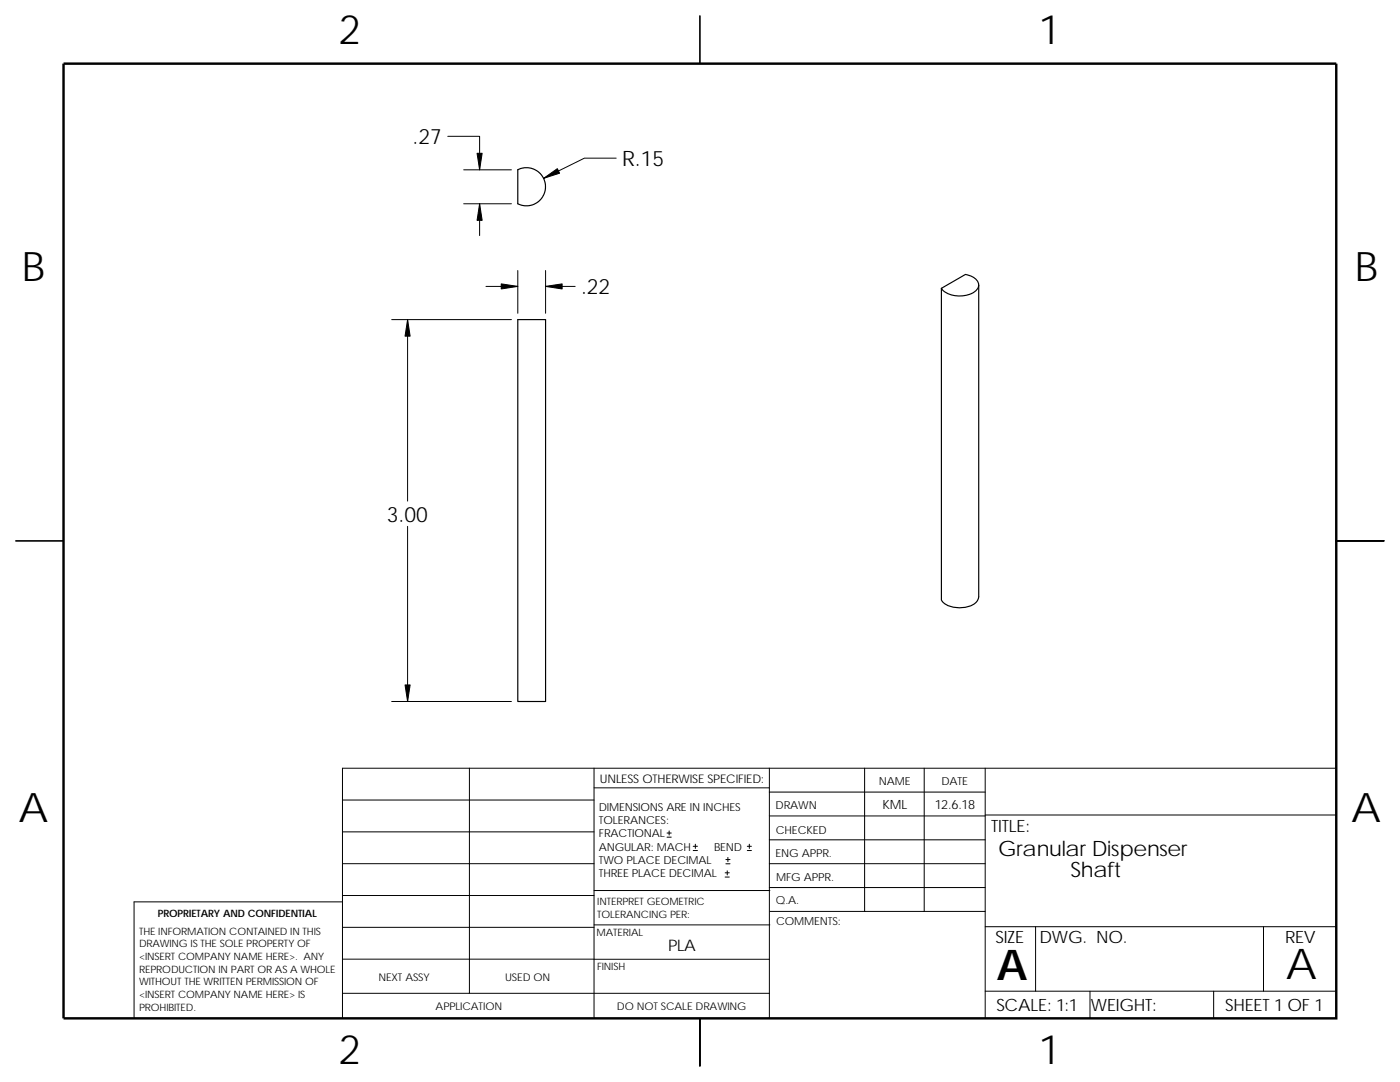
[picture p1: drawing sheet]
<svg xmlns="http://www.w3.org/2000/svg" width="279mm" height="216mm" viewBox="0 0 279 216" stroke-linecap="round" stroke-linejoin="round" font-family="sans-serif">
<defs><g id="words">
<g font-size="8.5">
<text x="198.9" y="195.5">A</text>
<text x="256.6" y="195.3">A</text>
</g>
<g font-size="8.1">
<text x="67.6" y="8.8">2</text>
<text x="207.3" y="8.8">1</text>
<text x="4.4" y="56.1">B</text>
<text x="270.4" y="56.1">B</text>
<text x="3.7" y="164.1">A</text>
<text x="269.7" y="164.1">A</text>
<text x="67.6" y="212.3">2</text>
<text x="207.3" y="212.3">1</text>
</g>
<g font-size="4.2">
<text x="82.3" y="28.8">.27</text>
<text x="124.1" y="33.1">R.15</text>
<text x="116" y="58.7">.22</text>
<text x="77.2" y="104.1">3.00</text>
<text x="199.2" y="170.8">Granular Dispenser</text>
<text x="213.7" y="175">Shaft</text>
</g>
<g font-size="3.4">
<text x="197.8" y="166">TITLE:</text>
<text x="198.7" y="188.1">SIZE</text>
<text x="207.5" y="188.1">DWG. NO.</text>
<text x="256.5" y="188.2">REV</text>
<text x="198.8" y="201.7">SCALE: 1:1</text>
<text x="217.7" y="201.7">WEIGHT:</text>
<text x="244.5" y="201.7">SHEET 1 OF 1</text>
</g>
<text font-size="3.2" x="133.3" y="189.8">PLA</text>
<g font-size="2.5">
<text x="176.1" y="161.4">KML</text>
<text x="186.5" y="161.5">12.6.18</text>
</g>
<text font-size="2.4" x="119.7" y="156.2">UNLESS OTHERWISE SPECIFIED:</text>
<g font-size="2.2">
<text x="119.5" y="161.8">DIMENSIONS ARE IN INCHES</text>
<text x="154.8" y="161.5">DRAWN</text>
<text x="175.4" y="156.7">NAME</text>
<text x="187.9" y="156.7">DATE</text>
<text x="119.5" y="164.4">TOLERANCES:</text>
<text x="119.5" y="167.1">FRACTIONAL</text>
<text x="154.8" y="166.3">CHECKED</text>
<text x="119.5" y="172.4">TWO PLACE DECIMAL</text>
<text x="119.5" y="169.7">ANGULAR: MACH</text>
<text x="142.5" y="169.7">BEND</text>
<text x="154.8" y="171">ENG APPR.</text>
<text x="119.5" y="175">THREE PLACE DECIMAL</text>
<text x="154.9" y="175.7">MFG APPR.</text>
<text x="154.9" y="180.4">Q.A.</text>
<text x="154.9" y="184.7">COMMENTS:</text>
</g>
<g font-size="2.1">
<text x="75.5" y="195.7">NEXT ASSY</text>
<text x="100.8" y="195.7">USED ON</text>
<text x="86.9" y="201.6">APPLICATION</text>
<text x="123.1" y="201.6">DO NOT SCALE DRAWING</text>
</g>
<g font-size="2">
<text x="31.5" y="182.9">PROPRIETARY AND CONFIDENTIAL</text>
<text x="119.2" y="183.1">TOLERANCING PER:</text>
<text x="119.2" y="180.6">INTERPRET GEOMETRIC</text>
<text x="27.7" y="186.5">THE INFORMATION CONTAINED IN THIS</text>
<text x="27.7" y="189.1">DRAWING IS THE SOLE PROPERTY OF</text>
<text x="27.7" y="191.6">&lt;INSERT COMPANY NAME HERE&gt;. ANY</text>
<text x="119.1" y="186.7">MATERIAL</text>
<text x="27.7" y="194.1">REPRODUCTION IN PART OR AS A WHOLE</text>
<text x="27.7" y="196.6">WITHOUT THE WRITTEN PERMISSION OF</text>
<text x="119.1" y="193.5">FINISH</text>
<text x="27.7" y="199.2">&lt;INSERT COMPANY NAME HERE&gt; IS</text>
<text x="27.7" y="201.7">PROHIBITED.</text>
</g>
</g></defs>
<g fill="none" stroke="#000" stroke-width=".2">
<path d="M89.4 27.2h6.3v6.7M92.5 33.9h9.6M123 31.6h-6.4l-8.1 4M92.5 40.7h9.6M95.7 40.7v6.3M97 57.1h6.3M103.3 54v8.5M108.9 54v8.5M108.9 57.1h5.9M78.2 63.8h23.9M81.3 63.8v36.2M81.3 105v35"/>
<path d="M78.2 140h23.9M68.3 159.6h50.3M93.7 153.3v44.9M118.6 153.3v49.9M118.6 157.2h34.9M153.5 158.1h43.1M153.5 153.3v49.9M172.6 153.3v28.6M184.4 153.3v28.6M196.6 153.3v49.9M266.7 153.3h-198.4v49.9M68.3 172.3h50.3"/>
<path d="M68.3 180h-41.5v23.2M68.3 178.7h50.3M68.3 166h50.3M118.6 177.7h35M133.1 167h.9M133.1 166.2h.9M133.5 165.8v.8M138.3 169.7h.9M138.3 168.9h.9M138.8 168.4v.9M144.7 175h.8M144.7 174.2h.8"/>
<path d="M144.9 172.4h.8M144.9 171.5h.8M145.1 173.8v.8M145.3 171.1v.8M149.1 169.7h.9M149.1 168.9h.9M149.5 168.4v.9M153.5 167.6h43.1M153.5 162.8h43.1M153.5 172.3h43.1M153.5 177.1h43.1M196.6 162.6h70.1"/>
<path d="M68.3 191.4h85.2M68.3 185h50.3M68.3 198.2h85.2M118.6 184.6h35M153.6 181.9h43M196.6 184.9h70.1M196.6 197.8h70.1M206.7 184.9v12.9M217.5 197.8v5.4M242.2 197.8v5.4M252.2 184.9v12.9"/>
</g>
<path d="M139.7 3.2v9.5M103.3 33.9a3.8 3.8 0 0 1 3.3-.1l.9 .5 .9 1.1 .4 1.3v1.1l-.3 1.2-.8 1.1-1 .6-1.3 .4-1.1-.1-1-.3zM195.3 56.9v62.2a2.41 2.41 0 0 1-2.3 2 5.3 5.3 0 0 1-5-1.1l-.1-.3v-62.2l4.8-2.7 .4 .1a2.63 2.63 0 0 1 2.2 1.9 2.86 2.86 0 0 1-2.8 2.2 4.7 4.7 0 0 1-4.6-1.5M103.3 63.8h5.6v76.2h-5.6zM3.2 107.9h9.5M266.7 107.9h9.5h-9.5M139.7 203.2v9.5v-9.5" fill="none" stroke="#000" stroke-width=".23"/>
<path d="M12.7 12.7h254v190.5h-254z" fill="none" stroke="#000" stroke-width=".49"/>
<g fill="#000" stroke="#000" stroke-width=".2">
<path d="M95.2 30.6h1l-.5 3.3z" fill-rule="evenodd"/>
<path d="M108.5 35.6l2.7-1.9 .5 .9z" fill-rule="evenodd"/>
<path d="M95.7 40.7l.5 3.3h-1z" fill-rule="evenodd"/>
<path d="M100 56.6l3.3 .5-3.3 .6z" fill-rule="evenodd"/>
<path d="M108.9 57.1l3.3-.5v1.1z" fill-rule="evenodd"/>
<path d="M81.3 63.8l.6 3.3h-1.1z" fill-rule="evenodd"/>
<path d="M80.8 136.7h1.1l-.6 3.3z" fill-rule="evenodd"/>
</g>
<use href="#words"/>
</svg>
